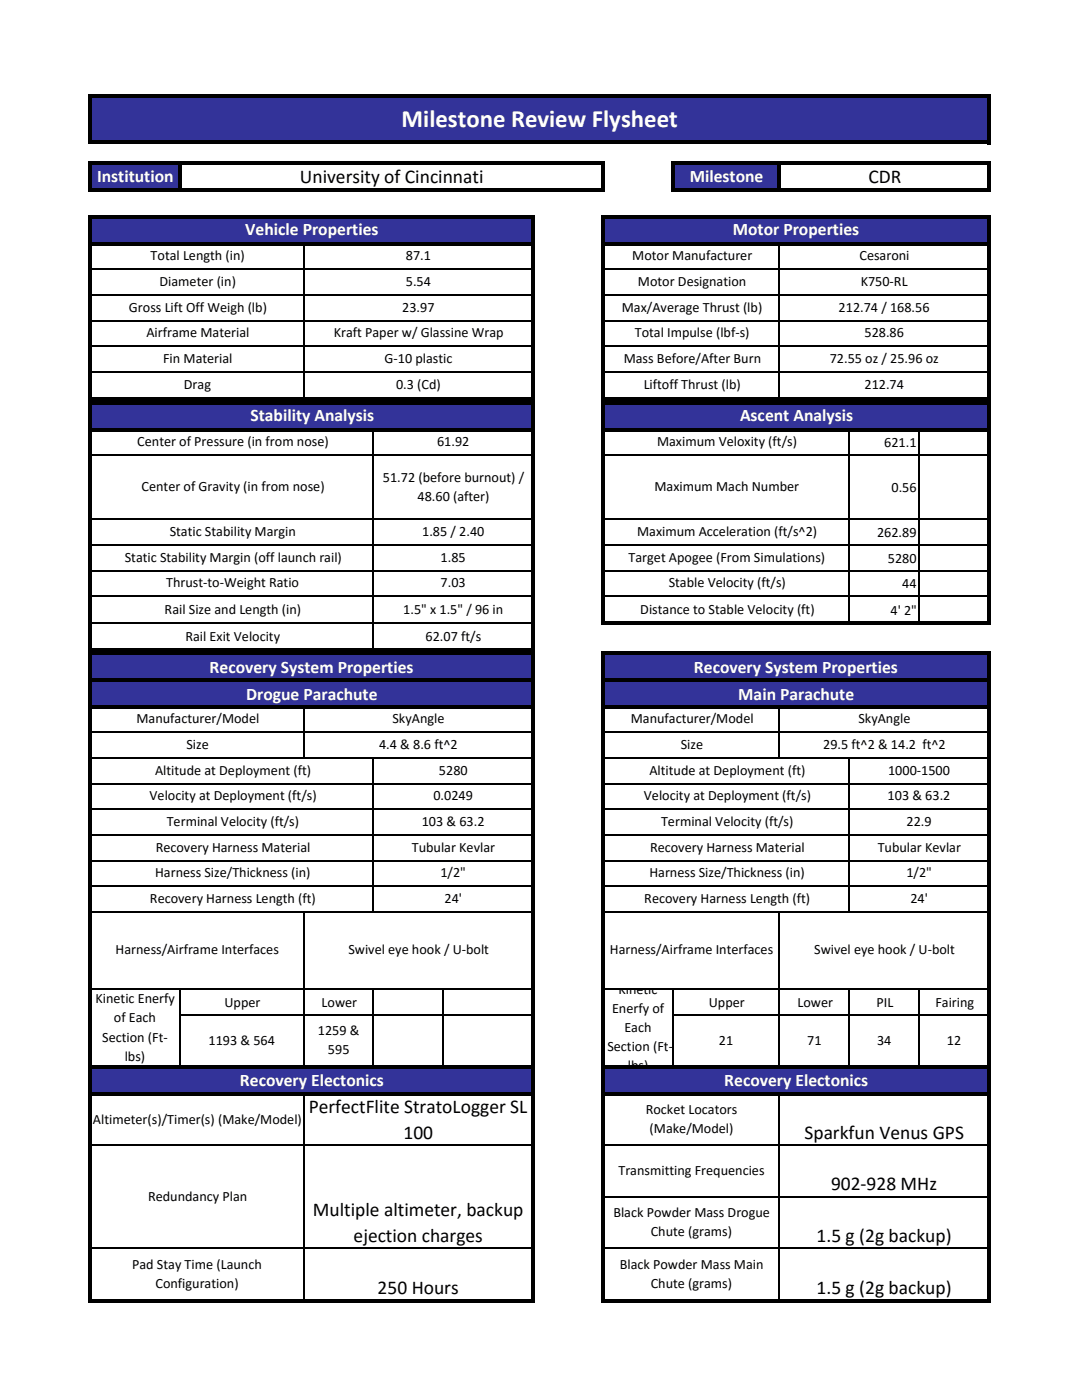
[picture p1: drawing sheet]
<svg xmlns="http://www.w3.org/2000/svg" width="216mm" height="279mm" viewBox="0 0 216 279" stroke-linecap="round" stroke-linejoin="round" font-family="sans-serif">
<defs><g id="words">
<text font-size="5" fill="#fff" x="80.1" y="25.3">Milestone Review Flysheet</text>
<g font-size="3.9">
<text x="59.9" y="36.6">University of Cincinnati</text>
<text x="173.3" y="36.6">CDR</text>
<text x="61.6" y="222.2">PerfectFlite StratoLogger SL</text>
<text x="80.5" y="227.3">100</text>
<text x="160.5" y="227.3">Sparkfun Venus GPS</text>
<text x="165.8" y="237.6">902-928 MHz</text>
<text x="62.4" y="242.7">Multiple altimeter, backup</text>
<text x="70.6" y="247.8">ejection charges</text>
<text x="162.9" y="247.8">1.5 g (2g backup)</text>
<text x="75.4" y="258.3">250 Hours</text>
<text x="162.9" y="258.3">1.5 g (2g backup)</text>
</g>
<g font-size="3.5" fill="#fff">
<text x="19.4" y="36.4">Institution</text>
<text x="137.6" y="36.4">Milestone</text>
<text x="48.9" y="46.9">Vehicle Properties</text>
<text x="146.2" y="46.9">Motor Properties</text>
<text x="50" y="84.1">Stability Analysis</text>
<text x="147.7" y="84.1">Ascent Analysis</text>
<text x="41.8" y="134.4">Recovery System Properties</text>
<text x="138.5" y="134.4">Recovery System Properties</text>
<text x="49.1" y="139.7">Drogue Parachute</text>
<text x="147.3" y="139.7">Main Parachute</text>
<text x="47.9" y="216.7">Recovery Electonics</text>
<text x="144.5" y="216.7">Recovery Electonics</text>
</g>
<g font-size="2.8">
<text x="30.1" y="51.9">Total Length (in)</text>
<text x="81" y="51.9">87.1</text>
<text x="126.2" y="51.9">Motor Manufacturer</text>
<text x="171.5" y="51.9">Cesaroni</text>
<text x="31.8" y="57.1">Diameter (in)</text>
<text x="81" y="57.1">5.54</text>
<text x="127.3" y="57.1">Motor Designation</text>
<text x="171.7" y="57.1">K750-RL</text>
<text x="25.7" y="62.2">Gross Lift Off Weigh (lb)</text>
<text x="80.3" y="62.2">23.97</text>
<text x="124.1" y="62.2">Max/Average Thrust (lb)</text>
<text x="167.3" y="62.2">212.74 / 168.56</text>
<text x="29.2" y="67.3">Airframe Material</text>
<text x="66.6" y="67.3">Kraft Paper w/ Glassine Wrap</text>
<text x="126.7" y="67.3">Total Impulse (lbf-s)</text>
<text x="172.5" y="67.3">528.86</text>
<text x="32.6" y="72.4">Fin Material</text>
<text x="36.7" y="77.7">Drag</text>
<text x="76.7" y="72.4">G-10 plastic</text>
<text x="79" y="77.7">0.3 (Cd)</text>
<text x="124.5" y="72.4">Mass Before/After Burn</text>
<text x="128.4" y="77.7">Liftoff Thrust (lb)</text>
<text x="165.6" y="72.4">72.55 oz / 25.96 oz</text>
<text x="172.5" y="77.7">212.74</text>
<text x="27.4" y="89.1">Center of Pressure (in from nose)</text>
<text x="87.2" y="89.1">61.92</text>
<text x="131.1" y="89.1">Maximum Veloxity (ft/s)</text>
<text x="176.4" y="89.2">621.1</text>
<text x="28.2" y="98">Center of Gravity (in from nose)</text>
<text x="76.4" y="96.1">51.72 (before burnout) /</text>
<text x="83.3" y="99.9">48.60 (after)</text>
<text x="130.6" y="98">Maximum Mach Number</text>
<text x="177.9" y="98.2">0.56</text>
<text x="33.9" y="107">Static Stability Margin</text>
<text x="84.2" y="107">1.85 / 2.40</text>
<text x="127.1" y="107">Maximum Acceleration (ft/s^2)</text>
<text x="175" y="107.1">262.89</text>
<text x="24.9" y="112.1">Static Stability Margin (off launch rail)</text>
<text x="87.9" y="112.1">1.85</text>
<text x="125.4" y="112.1">Target Apogee (From Simulations)</text>
<text x="177.2" y="112.3">5280</text>
<text x="33.1" y="117.2">Thrust-to-Weight Ratio</text>
<text x="87.9" y="117.2">7.03</text>
<text x="133.4" y="117.2">Stable Velocity (ft/s)</text>
<text x="180" y="117.4">44</text>
<text x="32.9" y="122.5">Rail Size and Length (in)</text>
<text x="80.5" y="122.5">1.5&quot; x 1.5&quot; / 96 in</text>
<text x="127.8" y="122.5">Distance to Stable Velocity (ft)</text>
<text x="177.7" y="122.6">4' 2&quot;</text>
<text x="37" y="127.8">Rail Exit Velocity</text>
<text x="84.9" y="127.8">62.07 ft/s</text>
<text x="27.2" y="144.4">Manufacturer/Model</text>
<text x="37.2" y="149.5">Size</text>
<text x="75.6" y="149.5">4.4 &amp; 8.6 ft^2</text>
<text x="78.3" y="144.4">SkyAngle</text>
<text x="125.9" y="144.4">Manufacturer/Model</text>
<text x="135.8" y="149.5">Size</text>
<text x="164.3" y="149.5">29.5 ft^2 &amp; 14.2 ft^2</text>
<text x="171.3" y="144.4">SkyAngle</text>
<text x="30.9" y="154.6">Altitude at Deployment (ft)</text>
<text x="87.6" y="154.6">5280</text>
<text x="129.6" y="154.6">Altitude at Deployment (ft)</text>
<text x="177.2" y="154.6">1000-1500</text>
<text x="29.8" y="159.7">Velocity at Deployment (ft/s)</text>
<text x="86.5" y="159.7">0.0249</text>
<text x="128.5" y="159.7">Velocity at Deployment (ft/s)</text>
<text x="177.1" y="159.7">103 &amp; 63.2</text>
<text x="33.3" y="164.8">Terminal Velocity (ft/s)</text>
<text x="84.2" y="164.8">103 &amp; 63.2</text>
<text x="131.9" y="164.8">Terminal Velocity (ft/s)</text>
<text x="180.9" y="164.8">22.9</text>
<text x="31.1" y="170">Recovery Harness Material</text>
<text x="82.2" y="170">Tubular Kevlar</text>
<text x="129.7" y="170">Recovery Harness Material</text>
<text x="175.1" y="170">Tubular Kevlar</text>
<text x="30.9" y="175.1">Harness Size/Thickness (in)</text>
<text x="87.9" y="175.1">1/2&quot;</text>
<text x="129.6" y="175.1">Harness Size/Thickness (in)</text>
<text x="180.8" y="175.1">1/2&quot;</text>
<text x="29.9" y="180.2">Recovery Harness Length (ft)</text>
<text x="88.7" y="180.2">24'</text>
<text x="128.6" y="180.2">Recovery Harness Length (ft)</text>
<text x="181.7" y="180.2">24'</text>
<text x="23.1" y="190.5">Harness/Airframe Interfaces</text>
<text x="69.5" y="190.5">Swivel eye hook / U-bolt</text>
<text x="121.7" y="190.5">Harness/Airframe Interfaces</text>
<text x="162.5" y="190.5">Swivel eye hook / U-bolt</text>
<text x="19" y="200.2">Kinetic Enerfy</text>
<text x="44.8" y="200.9">Upper</text>
<text x="64.2" y="200.9">Lower</text>
<text x="122.1" y="202.2">Enerfy of</text>
<text x="123.4" y="198.4">Kinetic</text>
<text x="141.4" y="200.9">Upper</text>
<text x="159.1" y="200.9">Lower</text>
<text x="174.9" y="200.9">PIL</text>
<text x="186.6" y="200.9">Fairing</text>
<text x="20.4" y="207.9">Section (Ft-</text>
<text x="22.7" y="204">of Each</text>
<text x="41.6" y="208.5">1193 &amp; 564</text>
<text x="63.4" y="206.6">1259 &amp;</text>
<text x="121.2" y="209.8">Section (Ft-</text>
<text x="124.6" y="206">Each</text>
<text x="143.5" y="208.5">21</text>
<text x="161.1" y="208.5">71</text>
<text x="175" y="208.5">34</text>
<text x="188.9" y="208.5">12</text>
<text x="24.9" y="211.7">lbs)</text>
<text x="65.4" y="210.4">595</text>
<text x="125.3" y="213.6">lbs)</text>
<text x="18.5" y="224.3">Altimeter(s)/Timer(s) (Make/Model)</text>
<text x="128.9" y="222.4">Rocket Locators</text>
<text x="129.6" y="226.2">(Make/Model)</text>
<text x="29.5" y="239.6">Redundancy Plan</text>
<text x="123.4" y="234.5">Transmitting Frequencies</text>
<text x="122.4" y="242.9">Black Powder Mass Drogue</text>
<text x="129.8" y="246.7">Chute (grams)</text>
<text x="26.4" y="253.2">Pad Stay Time (Launch</text>
<text x="31" y="257">Configuration)</text>
<text x="123.7" y="253.2">Black Powder Mass Main</text>
<text x="129.8" y="257">Chute (grams)</text>
</g>
</g></defs>
<g fill="#339">
<path d="M18.1 19.4h179.3v9h-179.3z"/>
<path d="M18.1 32.5h17.8v5.4h-17.8z"/>
<path d="M134.2 32.5h21.4v5.4h-21.4z"/>
<path d="M18.1 43.2h88.3v5.4h-88.3z"/>
<path d="M120.3 43.2h77.1v5.4h-77.1z"/>
<path d="M18.1 80.3h88.3v5.5h-88.3z"/>
<path d="M120.3 80.3h77.1v5.5h-77.1z"/>
</g>
<path d="M169.5 119h13.9v5.4h-13.9z" fill="#fff"/>
<g fill="#339">
<path d="M18.1 130.3h88.3v10.8h-88.3z"/>
<path d="M120.3 130.3h77.1v10.8h-77.1z"/>
<path d="M18.1 213h88.3v5.4h-88.3z"/>
<path d="M120.3 213h77.1v5.4h-77.1z"/>
</g>
<g fill="#000">
<path d="M18.3 18.9h179.4v.7h-179.4zM17.6 18.9h.7v9.8h-.7zM17.6 32.1h.7v6.1h-.7zM18.3 32.1h102.3v.7h-102.3zM18.3 37.5h102.3v.7h-102.3zM18.3 28.1h179.4v.6h-179.4zM35.5 32.8h.7v5.4h-.7zM119.9 32.8h.7v5.4h-.7zM133.9 32.1h.6v6.1h-.6zM134.5 32.1h63.2v.7h-63.2zM134.5 37.5h63.2v.7h-63.2zM155.2 32.8h.7v5.4h-.7z"/>
<path d="M197 19.6h.7v9.1h-.7zM197 32.8h.7v5.4h-.7zM18.3 42.9h88.4v.7h-88.4zM18.3 48.3h88.4v.6h-88.4zM120.6 42.9h77.1v.7h-77.1zM120.6 48.3h77.1v.6h-77.1zM17.6 42.9h.7v37h-.7zM18.3 79.2h88.4v.7h-88.4zM106 43.6h.7v36.3h-.7zM119.9 42.9h.7v37h-.7zM120.6 79.2h77.1v.7h-77.1zM197 43.6h.7v36.3h-.7z"/>
<path d="M18.3 80h88.4v.7h-88.4zM18.3 85.4h88.4v.7h-88.4zM120.6 80h77.1v.7h-77.1zM120.6 85.4h77.1v.7h-77.1zM18.3 129.9h88.4v.7h-88.4zM18.3 135.3h88.4v.7h-88.4zM18.3 129.4h88.4v.7h-88.4zM106 80.7h.7v49.4h-.7zM119.9 80h.7v44.7h-.7zM120.6 124h77.1v.7h-77.1zM120.6 129.9h77.1v.7h-77.1zM120.6 135.3h77.1v.7h-77.1z"/>
<path d="M197 80.7h.7v44h-.7zM18.3 140.7h88.4v.7h-88.4zM120.6 140.7h77.1v.7h-77.1zM18.3 212.6h88.4v.7h-88.4zM18.3 218h88.4v.7h-88.4zM120.6 212.6h77.1v.7h-77.1zM120.6 218h77.1v.7h-77.1zM17.6 80h.7v179.9h-.7zM18.3 259.2h88.4v.7h-88.4zM106 130.6h.7v129.3h-.7zM119.9 129.9h.7v130h-.7zM120.6 259.2h77.1v.7h-77.1z"/>
<path d="M197 130.6h.7v129.3h-.7z"/>
</g>
<g fill="none" stroke="#000" stroke-width=".34">
<path d="M18.3 53.7h87.7M18.3 58.8h87.7M60.6 48.9v30.3M120.6 53.7h76.4M120.6 58.8h76.4M155.5 48.9v30.3M18.3 64h87.7M18.3 69.1h87.7M18.3 74.2h87.7M120.6 64h76.4M120.6 69.1h76.4M120.6 74.2h76.4"/>
<path d="M18.3 90.8h87.7M74.5 86.1v43.3M120.6 90.8h76.4M169.5 86.1v37.9M183.4 86.1v37.9M18.3 103.6h87.7M18.3 108.8h87.7M18.3 113.9h87.7M18.3 119h87.7M120.6 103.6h76.4M120.6 108.8h76.4M120.6 113.9h76.4"/>
<path d="M120.6 119h76.4M18.3 124.4h87.7M18.3 146.1h87.7M18.3 151.3h87.7M18.3 156.4h87.7M60.6 141.4v10M74.5 151.4v30.8M120.6 146.1h76.4M120.6 151.3h76.4M120.6 156.4h76.4M155.5 141.4v10M169.5 151.4v30.8"/>
<path d="M18.3 161.5h87.7M18.3 166.6h87.7M18.3 171.7h87.7M18.3 176.9h87.7M120.6 161.5h76.4M120.6 166.6h76.4M120.6 171.7h76.4M120.6 176.9h76.4M18.3 182h87.7M18.3 197.4h87.7M35.9 197.5v15.1M60.6 182.2v30.4"/>
<path d="M74.5 197.5v15.1M88.4 197.5v15.1M120.6 182h76.4M120.6 197.4h76.4M134.2 197.5v15.1M155.5 182.2v30.4M169.5 197.5v15.1M183.4 197.5v15.1M36 202.5h70M60.6 218.7v40.5M134.4 202.5h62.6M155.5 218.7v40.5"/>
<path d="M18.3 228.6h87.7M120.6 228.6h76.4M120.6 238.8h76.4M18.3 249.1h87.7M120.6 249.1h76.4"/>
</g>
<use href="#words"/>
</svg>
